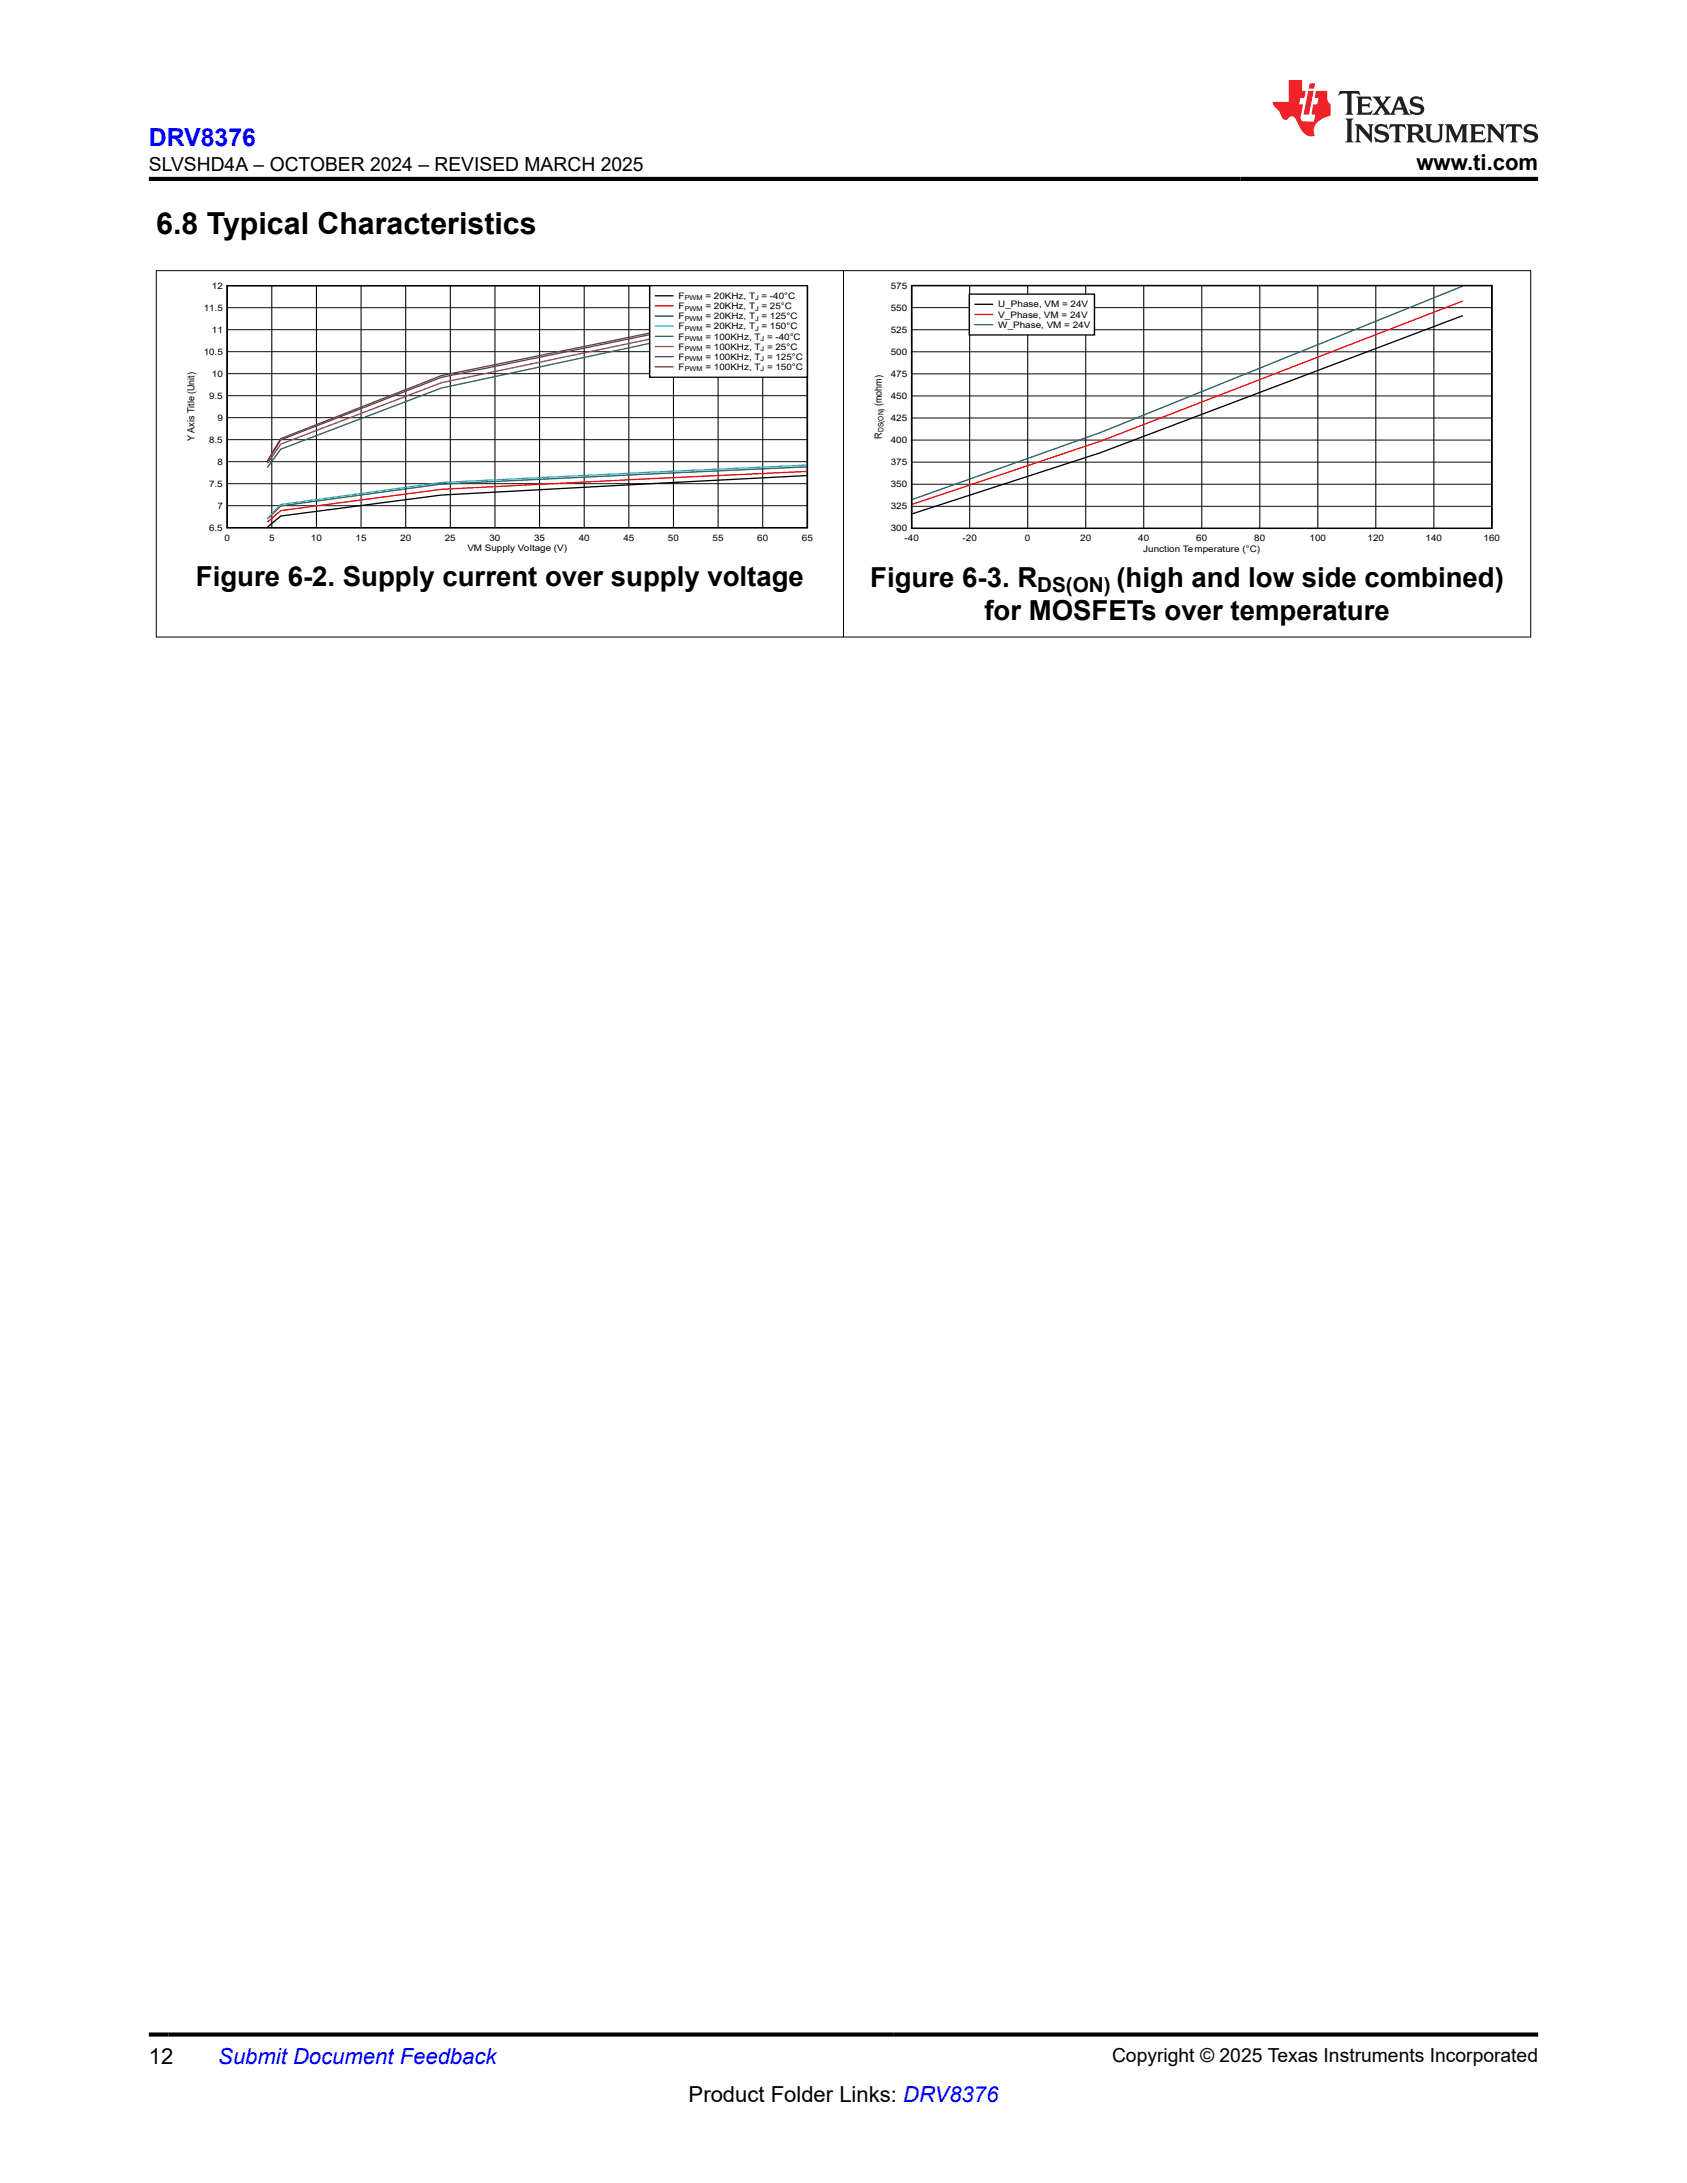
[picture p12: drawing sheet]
<svg xmlns="http://www.w3.org/2000/svg" width="216mm" height="279mm" viewBox="0 0 216 279" stroke-linecap="round" stroke-linejoin="round" font-family="sans-serif">
<defs><g id="words">
<text font-size="3.9" x="20" y="29.9">6.8 Typical Characteristics</text>
<g font-size="3.5">
<text x="25.1" y="75">Figure 6-2. Supply current over supply voltage</text>
<text x="111.4" y="75.1">Figure 6-3. R</text>
<text x="142.9" y="75.1">(high and low side combined)</text>
<text x="126" y="79.3">for MOSFETs over temperature</text>
</g>
<text font-size="3.2" fill="#00f" x="19" y="18.7">DRV8376</text>
<g font-size="2.8">
<text x="181.3" y="21.8">www.ti.com</text>
<text x="19" y="264.2">12</text>
<text x="88.1" y="269">Product Folder Links: DRV8376</text>
</g>
<text font-size="2.8" fill="#00f" x="27.9" y="264.2">Submit Document Feedback</text>
<text font-size="2.6" x="132.7" y="75.8">DS(ON)</text>
<g font-size="2.5">
<text x="19.1" y="21.9">SLVSHD4A – OCTOBER 2024 – REVISED MARCH 2025</text>
<text x="142.3" y="263.9">Copyright © 2025 Texas Instruments Incorporated</text>
</g>
<g font-size="1.3">
<text x="112.8" y="52" transform="rotate(-90 112.8 52)">(mohm)</text>
<text x="24.9" y="56.4" transform="rotate(-90 24.9 56.4)">Y Axis Title (Unit)</text>
<text x="112.8" y="56.1" transform="rotate(-90 112.8 56.1)">R</text>
</g>
<g font-size="1.1">
<text x="26.1" y="39.8">11.5</text>
<text x="27.1" y="36.9">12</text>
<text x="86.9" y="40.9">F</text>
<text x="86.9" y="39.6">F</text>
<text x="86.9" y="38.3">F</text>
<text x="90.3" y="40.9">= 2</text>
<text x="90.3" y="39.6">= 2</text>
<text x="90.3" y="38.3">= 2</text>
<text x="92.1" y="40.9">0KHz, T</text>
<text x="92.1" y="39.6">0KHz, T</text>
<text x="92.1" y="38.3">0KHz, T</text>
<text x="97.5" y="39.6">= 25°C</text>
<text x="97.5" y="38.3">= -40°C</text>
<text x="97.5" y="40.9">= 125°C</text>
<text x="114" y="39.7">550</text>
<text x="114" y="36.9">575</text>
<text x="127.8" y="39.3">U_Pha</text>
<text x="127.8" y="40.7">V_Pha</text>
<text x="127.8" y="42">W_Phase, VM = 24V</text>
<text x="131.6" y="40.7">se, VM = 24V</text>
<text x="131.6" y="39.3">se, VM = 24V</text>
<text x="26.1" y="45.4">10.5</text>
<text x="27.1" y="42.6">11</text>
<text x="86.9" y="44.8">F</text>
<text x="86.9" y="47.3">F</text>
<text x="86.9" y="42.2">F</text>
<text x="86.9" y="43.5">F</text>
<text x="86.9" y="46.1">F</text>
<text x="90.3" y="42.2">= 2</text>
<text x="90.3" y="43.5">= 1</text>
<text x="90.3" y="46.1">= 1</text>
<text x="90.3" y="44.8">= 1</text>
<text x="90.3" y="47.3">= 1</text>
<text x="92.1" y="42.2">0KHz, T</text>
<text x="92.1" y="43.5">00KHz, T</text>
<text x="92.1" y="46.1">00KHz, T</text>
<text x="92.1" y="44.8">00KHz, T</text>
<text x="92.1" y="47.3">00KHz, T</text>
<text x="97.5" y="42.2">= 150°C</text>
<text x="98.2" y="43.5">= -40°C</text>
<text x="98.2" y="46.1">= 125°C</text>
<text x="98.2" y="44.8">= 25°C</text>
<text x="98.2" y="47.3">= 150°C</text>
<text x="114" y="45.4">500</text>
<text x="114" y="42.6">525</text>
<text x="26.8" y="51">9.5</text>
<text x="27.1" y="48.2">10</text>
<text x="27.8" y="53.8">9</text>
<text x="114" y="53.9">425</text>
<text x="114" y="51.1">450</text>
<text x="114" y="48.2">475</text>
<text x="26.8" y="56.6">8.5</text>
<text x="27.8" y="59.5">8</text>
<text x="114" y="59.5">375</text>
<text x="114" y="56.7">400</text>
<text x="26.8" y="62.3">7.5</text>
<text x="27.8" y="65.1">7</text>
<text x="114" y="65.2">325</text>
<text x="114" y="62.3">350</text>
<text x="26.8" y="67.9">6.5</text>
<text x="28.7" y="69.2">0</text>
<text x="34.4" y="69.2">5</text>
<text x="39.8" y="69.2">10</text>
<text x="45.5" y="69.2">15</text>
<text x="51.2" y="69.2">20</text>
<text x="56.9" y="69.2">25</text>
<text x="59.8" y="70.5">VM Supply Voltage (V)</text>
<text x="62.6" y="69.2">30</text>
<text x="68.4" y="69.2">35</text>
<text x="74.1" y="69.2">40</text>
<text x="79.8" y="69.2">45</text>
<text x="85.5" y="69.2">50</text>
<text x="91.2" y="69.2">55</text>
<text x="96.9" y="69.2">60</text>
<text x="102.6" y="69.2">65</text>
<text x="114" y="68">300</text>
<text x="115.8" y="69.3">-40</text>
<text x="123.2" y="69.3">-20</text>
<text x="131.2" y="69.3">0</text>
<text x="138.2" y="69.3">20</text>
<text x="145.7" y="69.3">40</text>
<text x="146.3" y="70.6">Junction Temperature (°C)</text>
<text x="153.1" y="69.3">60</text>
<text x="160.5" y="69.3">80</text>
<text x="167.6" y="69.3">100</text>
<text x="175" y="69.3">120</text>
<text x="182.4" y="69.3">140</text>
<text x="189.9" y="69.3">160</text>
</g>
<g font-size=".9">
<text x="87.6" y="38.5">PWM</text>
<text x="87.6" y="41.1">PWM</text>
<text x="87.6" y="39.8">PWM</text>
<text x="96.6" y="41.1">J</text>
<text x="96.6" y="38.5">J</text>
<text x="96.6" y="39.8">J</text>
<text x="87.6" y="42.4">PWM</text>
<text x="87.6" y="43.7">PWM</text>
<text x="87.6" y="46.2">PWM</text>
<text x="87.6" y="44.9">PWM</text>
<text x="87.6" y="47.5">PWM</text>
<text x="96.6" y="42.4">J</text>
<text x="97.3" y="44.9">J</text>
<text x="97.3" y="47.5">J</text>
<text x="97.3" y="43.7">J</text>
<text x="97.3" y="46.2">J</text>
<text x="113.1" y="55.3" transform="rotate(-90 113.1 55.3)">DS(ON)</text>
</g>
</g></defs>
<path d="M29.1 36.6h74.2v30.9h-74.2zM103.2 60.9l-46.7 2.5-20.6 2.6-1.7 1.5" fill="none" stroke="#000" stroke-width=".18"/>
<g fill="none" stroke="#000" stroke-width=".13">
<path d="M29.1 39.4h74.2M34.8 36.6v30.9M40.5 36.6v30.9M46.2 36.6v30.9M51.9 36.6v30.9M57.6 36.6v30.9M63.3 36.6v30.9M69.1 36.6v30.9M74.8 36.6v30.9M80.5 36.6v30.9M86.2 36.6v30.9M91.9 36.6v30.9"/>
<path d="M97.6 36.6v30.9M29.1 59.1h74.2M29.1 56.3h74.2M29.1 53.5h74.2M29.1 50.6h74.2M29.1 47.8h74.2M29.1 45h74.2M29.1 42.2h74.2M29.1 64.7h74.2M29.1 61.9h74.2"/>
</g>
<path d="M103.2 60.3l-46.7 2.3-20.6 2.8-1.7 1.4" fill="none" stroke="#f00" stroke-width=".18"/>
<path d="M103.2 59.8l-46.7 2.2-20.6 2.7-1.7 1.7" fill="none" stroke="#156" stroke-width=".18"/>
<path d="M103.2 59.5l-46.7 2.3-20.6 2.8-1.7 1.7" fill="none" stroke="#0bc" stroke-width=".18"/>
<path d="M103.2 40.2l-19.3 3.6-27.4 5.9-20.6 7.8-1.7 2.3" fill="none" stroke="#286b49" stroke-width=".18"/>
<path d="M103.2 39.7l-19.3 3.6-27.4 5.7-20.6 7.8-1.7 2.5" fill="none" stroke="#9e3a3a" stroke-width=".18"/>
<path d="M103.2 39.2l-19.3 3.5-27.4 5.6-20.6 8-1.7 2.8" fill="none" stroke="#68275f" stroke-width=".18"/>
<path d="M103.2 39l-19.3 3.5-27.4 5.6-20.6 8-1.7 2.9" fill="none" stroke="#6b5028" stroke-width=".18"/>
<path d="M83.1 36.6h20.2v11.7h-20.2z" fill-rule="evenodd" fill="#fff"/>
<path d="M83.1 36.6h20.2v11.7h-20.2zM83.9 37.9h2.2" fill="none" stroke="#000" stroke-width=".18"/>
<path d="M83.9 39.2h2.2" fill="none" stroke="#f00" stroke-width=".18"/>
<path d="M83.9 40.5h2.2" fill="none" stroke="#156" stroke-width=".18"/>
<path d="M83.9 41.8h2.2" fill="none" stroke="#0bc" stroke-width=".18"/>
<path d="M83.9 43.1h2.2" fill="none" stroke="#286b49" stroke-width=".18"/>
<path d="M83.9 44.4h2.2" fill="none" stroke="#9e3a3a" stroke-width=".18"/>
<path d="M83.9 45.6h2.2" fill="none" stroke="#68275f" stroke-width=".18"/>
<path d="M83.9 46.9h2.2" fill="none" stroke="#6b5028" stroke-width=".18"/>
<path d="M116.7 36.6h74.2v31h-74.2zM187.2 40.4l-46.4 17.6-24 7.8" fill="none" stroke="#000" stroke-width=".17"/>
<g fill="none" stroke="#000" stroke-width=".13">
<path d="M116.7 39.4h74.2M124.1 36.6v31M131.5 36.6v31M138.9 36.6v31M146.4 36.6v31M153.8 36.6v31M161.2 36.6v31M168.6 36.6v31M176.1 36.6v31M183.5 36.6v31M116.7 59.1h74.2M116.7 56.3h74.2"/>
<path d="M116.7 53.5h74.2M116.7 50.7h74.2M116.7 47.9h74.2M116.7 45h74.2M116.7 42.2h74.2M116.7 64.8h74.2M116.7 62h74.2"/>
</g>
<path d="M187.2 38.5l-46.4 18-24 8" fill="none" stroke="#f00" stroke-width=".17"/>
<path d="M187.2 36.6l-46.4 18.8-24 8.5" fill="none" stroke="#156" stroke-width=".17"/>
<path d="M124.1 37.6h16v5.3h-16z" fill-rule="evenodd" fill="#fff"/>
<path d="M124.1 37.6h16v5.3h-16zM124.8 38.9h2.2" fill="none" stroke="#000" stroke-width=".17"/>
<path d="M124.8 40.2h2.2" fill="none" stroke="#f00" stroke-width=".17"/>
<path d="M124.8 41.6h2.2" fill="none" stroke="#156" stroke-width=".17"/>
<path d="M19.9 34.6h176.1M20 34.6v47M107.9 34.6v47M195.9 34.6v47M19.9 81.5h176.1" fill="none" stroke="#000" stroke-width=".13"/>
<path d="M171.5 11.6l-.2 .6a1.04 1.04 0 0 1 1.1-.2v2.3l-.2 .4h1l-.2-.4v-2.2a.58 .58 0 0 1 .7-.1l.4 .2-.2-.6zM173.6 12.4l.2 .2v.1v1.6v.2l-.2 .2h1.9l.2-.6h-.1a1.17 1.17 0 0 1-1.3 .3v-.8h.6l.4 .2v-.7l-.4 .2h-.6v-.5v-.1l.2-.1a1 1 0 0 1 1 .3h.1l-.2-.5zM175.7 12.4l.9 1.1-.6 .8-.4 .4h.9l-.2-.2 .5-.8 .4 .8-.2 .2h1.6l-.2-.2 .2-.5h.9l.1 .5-.1 .2h.9l-.2-.4-.8-1.9h-.5l-.7 1.8-.2 .3-.9-1.1 .5-.7 .4-.3h-.8l.2 .2-.4 .6-.4-.6 .2-.2zM179 12.8l.4 1h-.7zM180.7 12.5a.65 .65 0 0 0-.2 .7 .65 .65 0 0 0 .6 .5l.6 .1 .1 .3a.59 .59 0 0 1-1 .2l-.4-.3 .1 .7 .2-.1a1.16 1.16 0 0 0 1.5-.3 .7 .7 0 0 0-.6-1l-.6-.2-.2-.2 .1-.1a.85 .85 0 0 1 1.2 .2l-.2-.6-.1 .1-.1-.1a1.05 1.05 0 0 0-1 .1zM172.2 15.2l.2 .2v.2v2.2v.2l-.2 .2h1l-.2-.2v-.2v-2.2v-.2l.2-.2zM173.4 15.9l.2 .4v1.5l-.2 .4h.8l-.3-.4 .1-1.3 1.6 1.8v-2l.2-.4h-.7l.1 .2 .1 1.1-1.2-1.3zM176.2 16a.65 .65 0 0 0-.2 .8 .65 .65 0 0 0 .6 .4l.6 .2 .1 .2a.6 .6 0 0 1-1 .2l-.4-.3 .1 .7 .2-.1a1.16 1.16 0 0 0 1.5-.3 .7 .7 0 0 0-.6-1l-.6-.1-.2-.3 .1-.1a.85 .85 0 0 1 1.2 .2l-.1-.6-.2 .1-.1-.1a1.07 1.07 0 0 0-1 .1zM177.9 15.9l-.2 .6h.1a.63 .63 0 0 1 .8-.3v1.6v.2l-.3 .2h1l-.2-.2v-.2v-1.6a.66 .66 0 0 1 .8 .3h.1l-.2-.6zM180 15.9l.2 .2v.2v1.5v.2l-.2 .2h1l-.2-.2-.1-.7h.3a.87 .87 0 0 1 .6 .7 .64 .64 0 0 0 .9 .1l-.4-.3a1.1 1.1 0 0 0-.6-.6 .61 .61 0 0 0 .6-.6 .61 .61 0 0 0-.5-.7zM180.8 16.2a.49 .49 0 0 1 .6 0 .49 .49 0 0 1 .1 .6l-.1 .1-.7 .1zM182.3 15.9l.2 .2 .1 .2v1.2a.87 .87 0 0 0 1 .8 .8 .8 0 0 0 1-.9v-1.3l.2-.2h-.8l.2 .4v1.1a.61 .61 0 0 1-.4 .6 .61 .61 0 0 1-.7-.3l-.1-1.4 .1-.2 .2-.2zM184.9 15.9l.2 .2v.2v1.5l-.2 .4h.8l-.3-.4v-1.4l.9 1.9 .9-1.9v1.4l-.3 .4h1l-.2-.2v-.2v-1.5v-.2l.2-.2h-.8l-.7 1.5-.6-1.5zM188.1 15.9l.2 .2v.2v1.5v.2l-.2 .2h1.9l.2-.5-.1-.1a1.17 1.17 0 0 1-1.3 .3v-.8h.6l.4 .2v-.6l-.4 .2h-.6v-.6v-.1h.2a1.01 1.01 0 0 1 1 .3l.1-.1-.2-.5zM190.2 15.9l.3 .4v1.5l-.3 .4h.8l-.2-.4v-1.3l1.6 1.8v-2l.2-.4h-.7l.2 .2v1.1l-1.2-1.3zM192.8 15.9l-.2 .6h.1a.63 .63 0 0 1 .8-.3v1.6v.2l-.3 .2h1l-.2-.2v-.2v-1.6a.66 .66 0 0 1 .8 .3h.1l-.2-.6zM195.2 16a.65 .65 0 0 0-.2 .8 .65 .65 0 0 0 .6 .4l.6 .2 .2 .2a.6 .6 0 0 1-1 .2l-.4-.3h-.1l.2 .7 .2-.1a1.16 1.16 0 0 0 1.5-.3 .7 .7 0 0 0-.7-1l-.6-.1-.1-.3 .1-.1a.86 .86 0 0 1 1.1 .2h.1l-.2-.6-.2 .1-.1-.1a1.06 1.06 0 0 0-1 .1z" fill="#231f20"/>
<path d="M164.9 10.3v2.7h-2a1.67 1.67 0 0 0 .7 1.1l.2 .3a1.21 1.21 0 0 0 .7 1l.3-.1a.59 .59 0 0 1 .5-.4 .59 .59 0 0 1 .5 .3l.2 .4a2.42 2.42 0 0 0 1.7 1.9l.6-.1a1.48 1.48 0 0 1 .6-2l.8-.4 .6-.2v-1.5a.91 .91 0 0 1-.4-.8v-.9h-1.5l-.2 .9h.6l-.2 .9h-.5l-.2 .9v.3l.4 .1-.1 .9a3.3 3.3 0 0 1-1.6-.2l-.2-.2 .1-.3 .3-1.5h-.5l.1-.9h.5l.2-.9h-.5v-1.3zM167.4 11.6l-.6 3.1h.7l.6-3.1zM167.6 10.7l-.1 .6h.7l.1-.6z" fill="#ed1c24"/>
<path d="M19 22.9h177.8M19 260.4h177.8" fill="none" stroke="#000" stroke-width=".53"/>
<use href="#words"/>
</svg>
